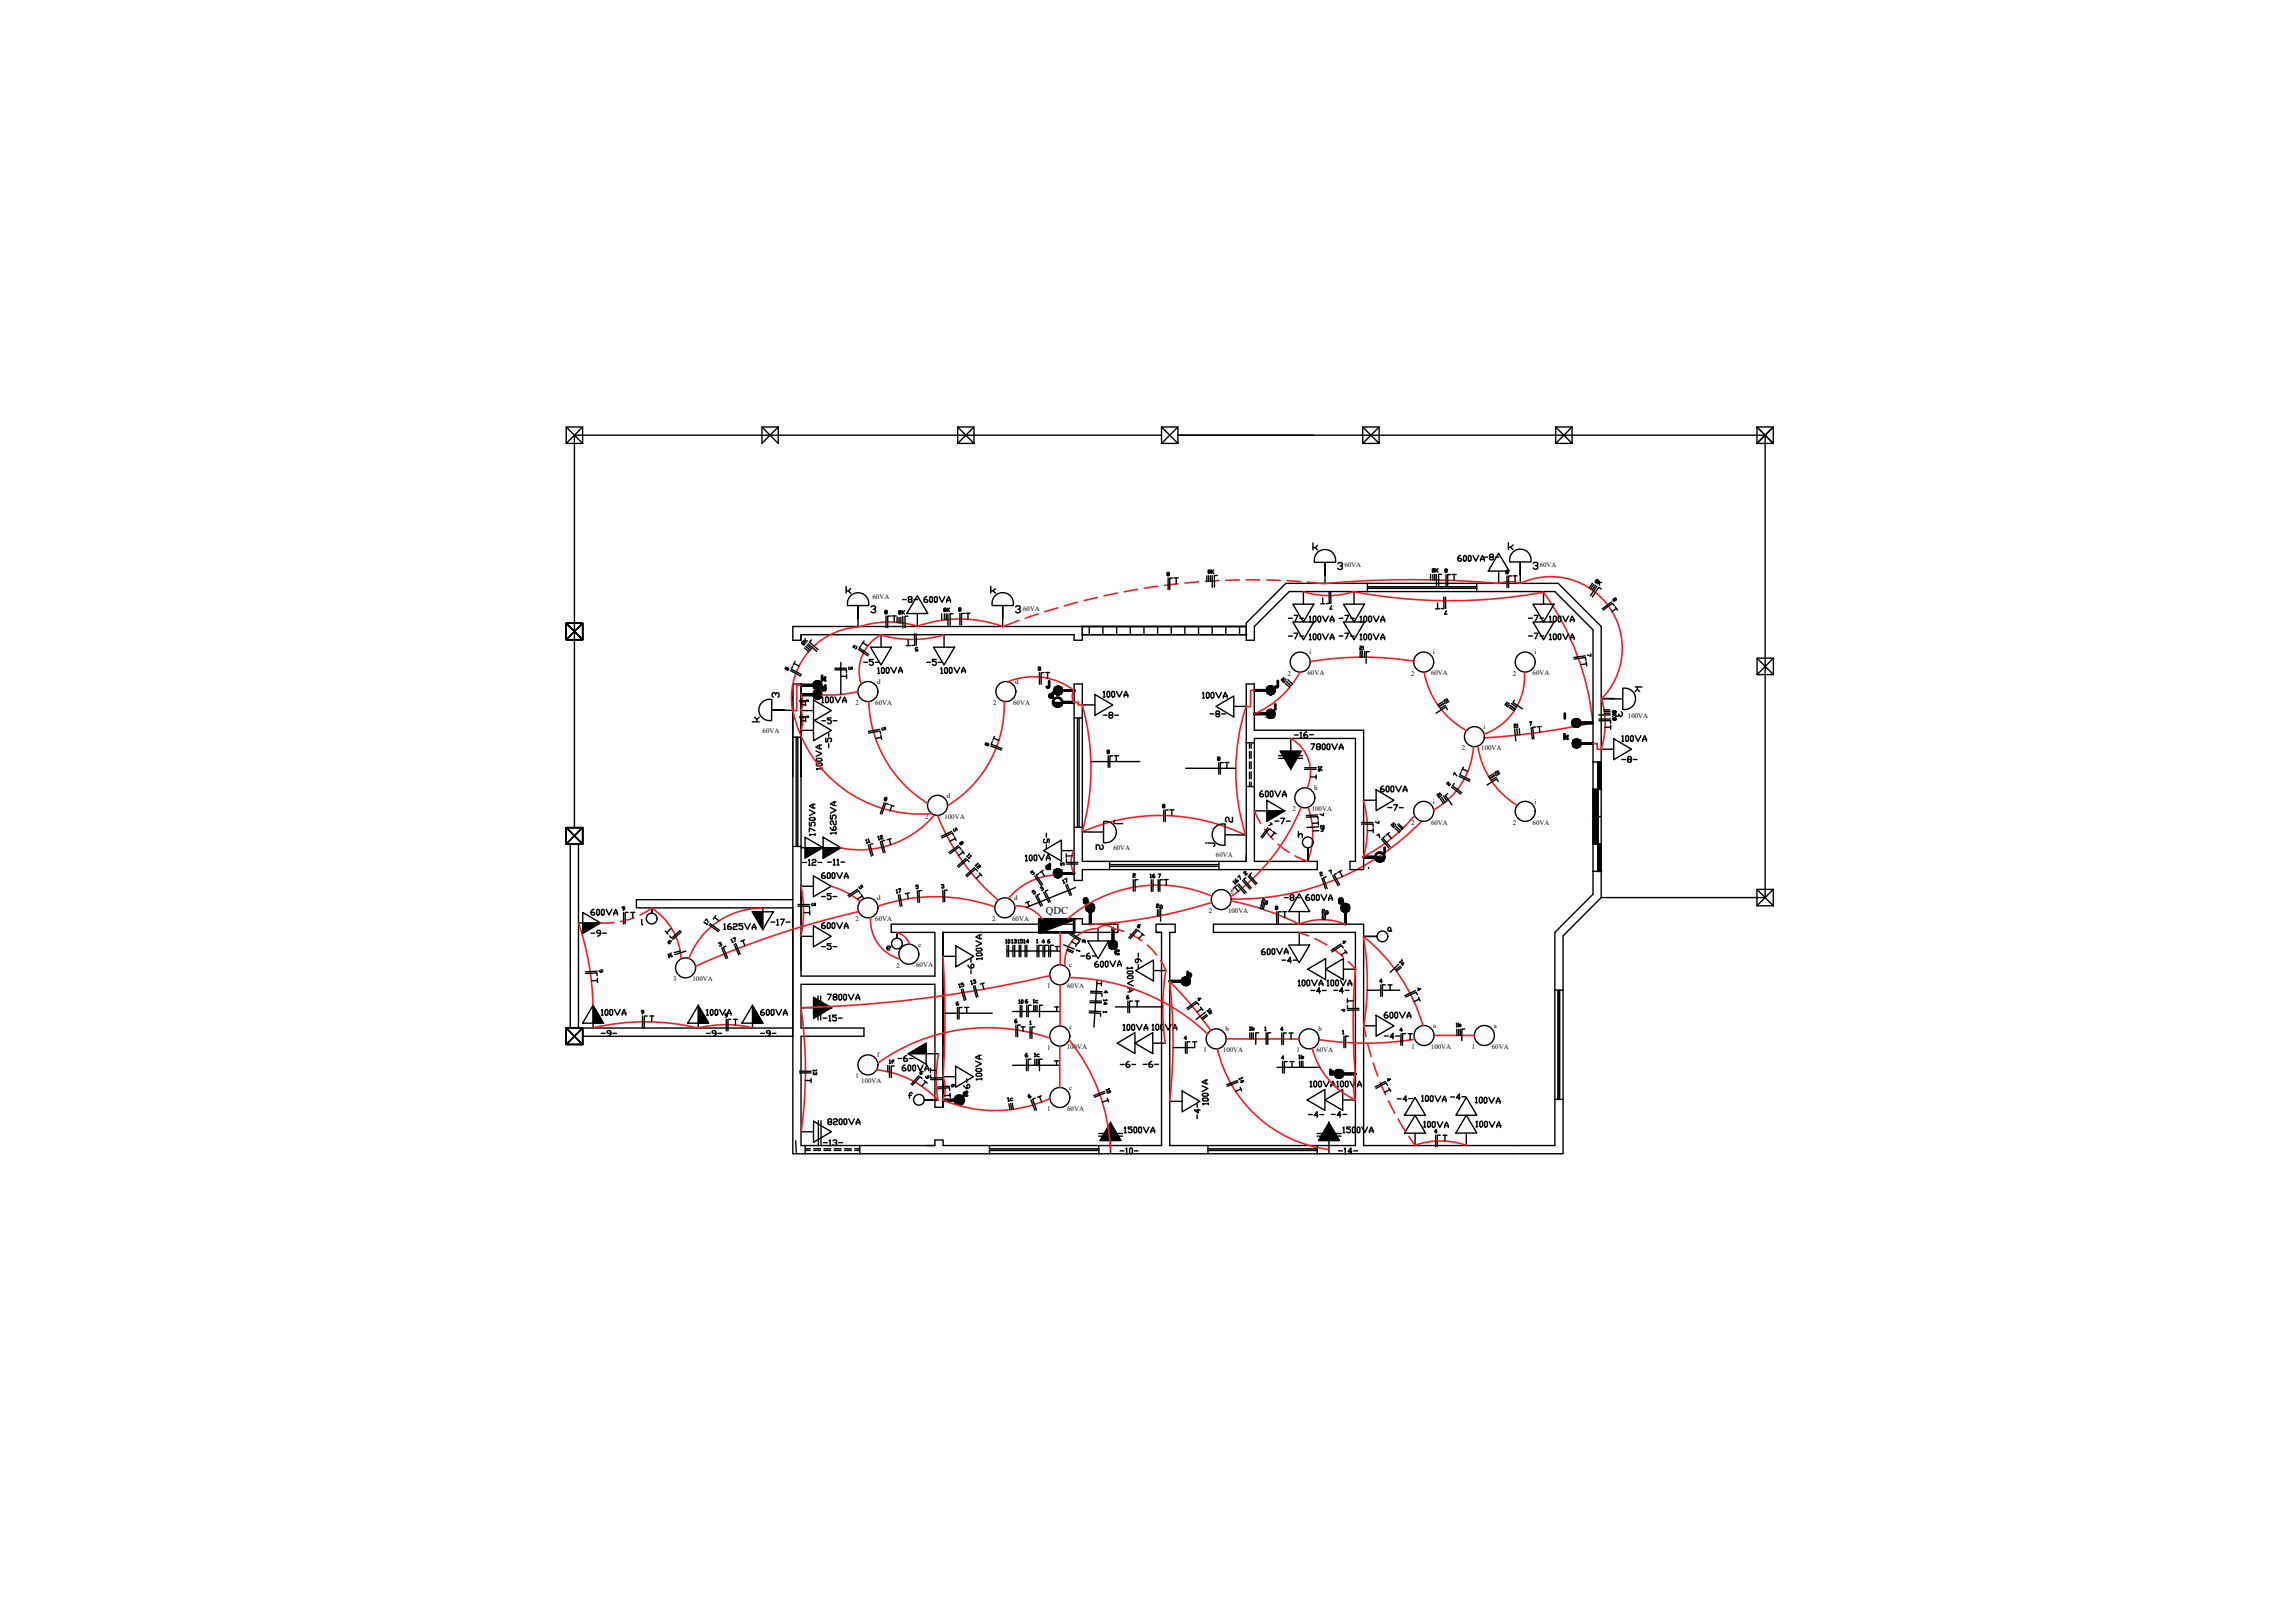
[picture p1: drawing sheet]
<svg xmlns="http://www.w3.org/2000/svg" width="420mm" height="297mm" viewBox="0 0 420 297" stroke-linecap="round" stroke-linejoin="round" font-family="sans-serif">
<defs><g id="words">
<g font-size="4">
<text x="270.9" y="103.7">-8-</text>
<text x="164.4" y="111.5">-8-</text>
<text x="291" y="108.3">8K</text>
<text x="145.7" y="119.2">8K</text>
<text x="234.9" y="115">-7-</text>
<text x="234.9" y="118.2">-7-</text>
<text x="244.1" y="115">-7-</text>
<text x="244.1" y="118.2">-7-</text>
<text x="279" y="115">-7-</text>
<text x="279" y="118.2">-7-</text>
<text x="157.3" y="123.1">-5-</text>
<text x="168.6" y="123.1">-5-</text>
<text x="149.6" y="133.7">-5-</text>
<text x="153.5" y="137.9" transform="rotate(-90 153.5 137.9)">-5-</text>
<text x="201.1" y="132.6">-8-</text>
<text x="220.5" y="132.3">-8-</text>
<text x="272.7" y="143.2">2i</text>
<text x="296" y="140.8">-8-</text>
<text x="253.3" y="149.6">-7-</text>
<text x="232.5" y="152">-7-</text>
<text x="193.3" y="156.6" transform="rotate(-90 193.3 156.6)">-5-</text>
<text x="149.6" y="165.8">-5-</text>
<text x="224.7" y="163">16</text>
<text x="230" y="166.9">2g</text>
<text x="234.2" y="166.2">-8-</text>
<text x="241.3" y="168.6">2g</text>
<text x="149.6" y="175">-5-</text>
<text x="179.6" y="179.6" transform="rotate(-90 179.6 179.6)">-6-</text>
<text x="196.8" y="176.7">-6-</text>
<text x="210.3" y="178.5" transform="rotate(-90 210.3 178.5)">-6-</text>
<text x="233.9" y="177.4">-4-</text>
<text x="177.8" y="182" transform="rotate(-90 177.8 182)">15</text>
<text x="239.2" y="183.1">-4-</text>
<text x="243.4" y="183.1">-4-</text>
<text x="109.4" y="190.9">-9-</text>
<text x="128.4" y="190.9">-9-</text>
<text x="138.3" y="190.9">-9-</text>
<text x="163.7" y="195.4">-6-</text>
<text x="204.3" y="196.5">-6-</text>
<text x="208.5" y="196.5">-6-</text>
<text x="178.9" y="201.4" transform="rotate(-90 178.9 201.4)">-6-</text>
<text x="264.6" y="202.5">-4-</text>
<text x="220.8" y="206" transform="rotate(-90 220.8 206)">-4-</text>
<text x="238.8" y="205.7">-4-</text>
<text x="242.7" y="205.7">-4-</text>
</g>
<g font-size="4" fill="#ed1f24">
<text x="107.2" y="172.5">-9-</text>
<text x="255.1" y="202.8">-4-</text>
</g>
<g font-size="3.5">
<text x="220.1" y="106.2">8K</text>
<text x="163.7" y="113.6">8K</text>
<text x="171.8" y="113.2">8K</text>
<text x="233.5" y="125.9">2i</text>
<text x="248" y="120.3">2i</text>
<text x="140.4" y="128.8">3</text>
<text x="191.2" y="128.8">d</text>
<text x="266.3" y="129.8" transform="rotate(-90 266.3 129.8)">2i</text>
<text x="277.6" y="130.5" transform="rotate(-90 277.6 130.5)">2i</text>
<text x="298.4" y="127.7">k</text>
<text x="136.9" y="133.3">k</text>
<text x="279" y="134.4" transform="rotate(-90 279 134.4)">2i</text>
<text x="297" y="132.3" transform="rotate(-90 297 132.3)">8K</text>
<text x="221.9" y="140.4">8</text>
<text x="262.1" y="147.1">2i</text>
<text x="263.9" y="145">2</text>
<text x="150.3" y="154.2" transform="rotate(-90 150.3 154.2)">1750VA</text>
<text x="159.8" y="154.9">12</text>
<text x="160.5" y="155.6" transform="rotate(-90 160.5 155.6)">11</text>
<text x="173.6" y="153.5">5</text>
<text x="202.8" y="152">j</text>
<text x="223.3" y="151.7">2</text>
<text x="231.4" y="152.4">7</text>
<text x="240.6" y="150.6">7</text>
<text x="243.8" y="153.5" transform="rotate(-90 243.8 153.5)">2h</text>
<text x="256.8" y="152.8" transform="rotate(-90 256.8 152.8)">2i</text>
<text x="176" y="158.4">11</text>
<text x="180.6" y="160.2" transform="rotate(-90 180.6 160.2)">12</text>
<text x="187.7" y="161.2">5</text>
<text x="199.7" y="156.6">2</text>
<text x="206.4" y="161.9">2</text>
<text x="209.5" y="161.9">16</text>
<text x="219.8" y="156.3">j</text>
<text x="226.8" y="161.6">2</text>
<text x="240.6" y="161.6">2</text>
<text x="163.3" y="164.7">17</text>
<text x="188" y="164.7">5</text>
<text x="196.5" y="163" transform="rotate(-90 196.5 163)">17</text>
<text x="197.6" y="166.5">g</text>
<text x="211" y="167.6">2g</text>
<text x="244.1" y="166.5">g</text>
<text x="130.9" y="170.4" transform="rotate(-90 130.9 170.4)">17</text>
<text x="133" y="173.6">17</text>
<text x="184.5" y="173.9">13</text>
<text x="186.6" y="173.9">14</text>
<text x="197.2" y="173.9">6</text>
<text x="253.3" y="171.8">a</text>
<text x="124.2" y="176.4" transform="rotate(-90 124.2 176.4)">3l</text>
<text x="130.5" y="174.3">3</text>
<text x="161.6" y="175">e</text>
<text x="216.6" y="179.9">b</text>
<text x="255.4" y="177.8">1a</text>
<text x="176.7" y="181.3">13</text>
<text x="185.6" y="184.9">10</text>
<text x="188.4" y="184.9">1c</text>
<text x="203.9" y="185.2" transform="rotate(-90 203.9 185.2)">14</text>
<text x="223" y="186.6" transform="rotate(-90 223 186.6)">1b</text>
<text x="230.7" y="189.8" transform="rotate(-90 230.7 189.8)">1b</text>
<text x="252.6" y="191.2">-4-</text>
<text x="265.6" y="189.1">1b</text>
<text x="164.7" y="195.8" transform="rotate(-90 164.7 195.8)">1f</text>
<text x="188.4" y="194.7">1c</text>
<text x="237.1" y="195.1">1b</text>
<text x="183.4" y="202.8">1c</text>
<text x="187.3" y="202.1">6</text>
<text x="204.6" y="201.4" transform="rotate(-90 204.6 201.4)">10</text>
<text x="226.1" y="199.3">14</text>
</g>
<g font-size="3.1">
<text x="261.4" y="105.8">8K</text>
<text x="263.5" y="105.8">8</text>
<text x="142.9" y="123.8">8</text>
<text x="154.5" y="123.8">5</text>
<text x="189.1" y="123.8">8</text>
<text x="289.6" y="121.4">7</text>
<text x="146.8" y="132.6">5</text>
<text x="160.5" y="134.8">5</text>
<text x="179.6" y="137.6">8</text>
<text x="294.2" y="133">8</text>
<text x="243.1" y="142.5" transform="rotate(-90 243.1 142.5)">16</text>
<text x="250.8" y="152">7</text>
<text x="193.3" y="159.5">5</text>
<text x="147.8" y="166.9">5</text>
<text x="189.4" y="164">3</text>
<text x="232.5" y="167.6">8</text>
<text x="121.4" y="173.9">9</text>
<text x="244.8" y="173.9">4</text>
<text x="108.7" y="179.2">9</text>
<text x="196.1" y="175.3">1</text>
<text x="203.2" y="175.7">c</text>
<text x="218.4" y="184.1">4</text>
<text x="258.6" y="182.4">4</text>
<text x="116.4" y="186.6">9</text>
<text x="201.1" y="186.6">1</text>
<text x="244.8" y="186.3">4</text>
<text x="150.6" y="197.9" transform="rotate(-90 150.6 197.9)">13</text>
<text x="168.6" y="198.6">6</text>
<text x="173.2" y="200">6</text>
<text x="253.3" y="199">4</text>
</g>
<text font-size="2.6" x="146.8" y="129.5">5</text>
<text font-size="1.9" x="191.5" y="167.4">QDC</text>
<g font-size="1.3">
<text x="246.1" y="103.8">60VA</text>
<text x="281.9" y="103.7">60VA</text>
<text x="159.7" y="109.7">60VA</text>
<text x="187.3" y="111.8">60VA</text>
<text x="239.7" y="119.8">i</text>
<text x="262.3" y="119.8">i</text>
<text x="280.9" y="119.8">i</text>
<text x="160.6" y="125.2">d</text>
<text x="185.8" y="125.2">d</text>
<text x="235.7" y="123.6">2</text>
<text x="239.4" y="123.6">60VA</text>
<text x="258.3" y="123.6">2</text>
<text x="262" y="123.6">60VA</text>
<text x="277" y="123.6">2</text>
<text x="280.6" y="123.6">60VA</text>
<text x="156.6" y="129.1">2</text>
<text x="160.2" y="129">60VA</text>
<text x="181.8" y="129.1">2</text>
<text x="185.5" y="129">60VA</text>
<text x="298" y="131.4">100VA</text>
<text x="139.6" y="134.1">60VA</text>
<text x="267.6" y="137.3">2</text>
<text x="271.2" y="137.3">100VA</text>
<text x="271.6" y="133.5">i</text>
<text x="169.4" y="149.9">2</text>
<text x="172.9" y="149.8">100VA</text>
<text x="173.3" y="146">d</text>
<text x="236.6" y="148.5">2</text>
<text x="240.1" y="148.5">100VA</text>
<text x="240.6" y="144.7">h</text>
<text x="262.3" y="147.1">i</text>
<text x="280.9" y="147.1">i</text>
<text x="203.8" y="155.6">60VA</text>
<text x="258.3" y="151">2</text>
<text x="262" y="150.9">60VA</text>
<text x="277" y="151">2</text>
<text x="280.6" y="150.9">60VA</text>
<text x="222.6" y="156.9">60VA</text>
<text x="160.6" y="164.8">d</text>
<text x="185.6" y="164.8">d</text>
<text x="221.3" y="167.1">2</text>
<text x="224.8" y="167.1">100VA</text>
<text x="225.3" y="163.2">g</text>
<text x="156.6" y="168.6">2</text>
<text x="160.2" y="168.6">60VA</text>
<text x="168.1" y="173.2">e</text>
<text x="181.7" y="168.6">2</text>
<text x="185.3" y="168.6">60VA</text>
<text x="123.2" y="179.6">3</text>
<text x="126.8" y="179.6">100VA</text>
<text x="164.1" y="177.1">2</text>
<text x="167.7" y="177.1">60VA</text>
<text x="195.7" y="177">c</text>
<text x="191.7" y="180.9">1</text>
<text x="195.4" y="180.8">60VA</text>
<text x="195.7" y="188.2">c</text>
<text x="224.4" y="188.8">b</text>
<text x="241.4" y="188.8">b</text>
<text x="262" y="191.9">100VA</text>
<text x="262.4" y="188.1">a</text>
<text x="273.1" y="191.9">60VA</text>
<text x="273.5" y="188.1">a</text>
<text x="156.6" y="197.4">1</text>
<text x="160.6" y="193.5">f</text>
<text x="191.7" y="192.1">1</text>
<text x="195.3" y="192.1">100VA</text>
<text x="220.4" y="192.6">1</text>
<text x="223.9" y="192.6">100VA</text>
<text x="237.3" y="192.6">1</text>
<text x="241" y="192.6">60VA</text>
<text x="258.4" y="192">1</text>
<text x="269.5" y="192">1</text>
<text x="157.7" y="198.2">100VA</text>
<text x="191.7" y="203.3">1</text>
<text x="195.4" y="203.3">60VA</text>
<text x="195.7" y="199.5">c</text>
</g>
</g></defs>
<!-- layer: 0 -->
<g fill="none" stroke="#000" stroke-width=".25">
<path d="M156.4 118.1l-.2 .3 .1 .2 .2-.3 .4 .1v.1l-.3 .2M157.6 118.2l-.3 .4 1.8 1.2M158 117.6l.8 .6M158.2 117.3l-.4 .6M162.1 112l-.1-.1 .1-.2h.2l.1 .2-.3 .1-.1 .2 .3 .2 .1-.2-.1-.2M162.2 112.8v2.1M163.1 112.8h-.6v2.1M165.3 112.8v2.1M166.2 112.8h-.5v2.1M166.3 117.1v1.1M166.7 118.2h-.8M167.4 116l.1 2.1h-.6"/>
<path d="M167.7 116l.1 2.1M168 118.6l-.3-.1-.1 .1v.2l.4 .1v.2h-.4M176.6 112.3h-.6v2.1M176.8 112.2h.8M177.2 112.2v1.1M213.7 105.1l-.1-.1 .1-.2 .4 .1-.1 .2-.4 .1 .1 .2 .4-.1-.1-.2M213.9 105.8v2.1M214.7 105.8h-.5v2.1M215 105.8h.7M215.3 105.8v1M221.9 105.4v2.1M222.8 105.3h-.5v2.1"/>
<path d="M242.2 109.4v1.1M242.5 110.5h-.7M243.3 108.3l.1 2.1-.6 .1M243.6 108.3l.1 2.1M262.8 111.4h.8M263 105.1v2.2M263.2 110.4v1M263.9 105.1h-.5v2.1M264.3 109.3l.1 2.1h-.6M264.6 109.3l.1 2.1M264.7 105.2v2.1M264.8 111.8l-.3 .6h.4"/>
<path d="M265.6 105.2h-.6v2.1M275.9 105.4v2.1M276.7 105.4h-.5v2.1M277 105.4h.7M277.4 105.4v1M295 110.2l-1.7 1.2M295.5 110.8l-.3-.4-1.7 1.3M295.6 109.6l.1-.2 .2 .2-.1 .3-.4-.3-.1 .2 .3 .2 .1-.2M295.7 111.1l.4 .6M295.9 111.4l-.8 .6M152.9 122.6h2.1v.5M152.9 122.3h2.1"/>
<path d="M153.9 121.2v5.9M159 134.2l2.1-.4 .1 .5M161.1 133.5l-2.1 .4M190.3 123.1v2.1M191.1 123.1h-.5v2.1M199.8 139.4h8.9M202.8 137.6l-.1-.1 .1-.2 .3 .1-.1 .2-.3 .1 .1 .2 .3-.1-.1-.2M202.9 138.3v2.1M203.7 138.3h-.5v2.1M204 138.3h.8M204.4 138.3v1.1M223.1 139.6v2.1"/>
<path d="M224 139.6h-.6v2.1M280 132.1h.4l-.2 .7M280.3 133.2l.2 2.1M281.1 133.1h-.5l.2 2.1M281.8 133l.1 1M282.2 132.9l-.8 .1M288.2 120.6l2.1-.3 .1 .6M290.2 120l-2.1 .3M292.7 131.9h2.2v.5M294.8 130.8l-2.1 .1M294.9 131.6h-2.2M161.9 146.9l-.7 2"/>
<path d="M162 146.2v-.2h.3l.1 .2-.5 .1v.2h.3v-.2M162.7 147.2l-.5-.2-.8 2M162.9 147.3l.7 .3M163.3 147.4l-.4 1M174.2 152.2l-1.9 .9M175.4 154.8l-1.7 1.2M175.9 155.4l-.3-.4-1.7 1.3M195.2 157.3v.5h2.1M195.2 158.1h2.1M212.9 147.5l-.1-.1 .1-.2 .4 .1-.1 .2-.4 .1 .1 .2 .4-.1-.1-.2M213 148.3v2.1M213.9 148.3h-.6v2.1"/>
<path d="M214.2 148.2h.7M214.5 148.2v1.1M217.1 140.6h9.1M238.9 140.8h2.1M238.9 140.5h2.1M239.1 149.6l2.2-.1v.5M241.2 149.1l-2.1 .2M241.4 151.3l-2.1 .1M244.7 159.8l-.5 .3 1 1.8M245.3 159.5l.5 .9M245.6 159.3l-.7 .4M249.3 150.8h2.1v.6"/>
<path d="M249.3 150.5h2.1M252.1 152.9l.3-.2 .2 .6M252.9 153.6l1.4 1.6M253.6 153.1l-.4 .3 1.3 1.6M267.1 142.1l1.9 .9M267.5 141.3l-.2 .5 1.8 .9M267.7 140.7l1 .5M267.9 140.4l-.3 .7M107.2 178.2l2.1-.1v.5M109.3 177.8l-2.1 .1M114.2 167v2.1M114.3 166.3h-.3l-.1-.2 .1-.2 .3 .2v.3l-.3 .2"/>
<path d="M115 167h-.5v2.1M115.5 167h.7M115.9 167v1M122.8 170l-.8 .7M124.5 170.3l-1.5 1.4-.4-.4M125.5 174.1l-2 .6M146.1 165.8l2.1 .1v.5M146.1 165.5h2.1M157 162.8l-1.8 1.1M157.3 162.3v.1l.2 .2 .2-.1-.1-.4 .1-.1 .3 .3M157.5 163.4l-.3-.4-1.8 1.2M157.6 163.7l.4 .6"/>
<path d="M157.8 164l-.8 .5M167.9 163l.1 2.1M168.1 162h-.4v.2h.3l.1 .3-.3 .1-.1-.1M168.8 163h-.6l.1 2.1M172.3 162l.4-.1 .1 .2-.2 .1M172.6 162.9l.1 2.2M172.7 162.2l.1 .1-.1 .2-.3-.1M173.4 162.9h-.5l.1 2.1M188.3 174.1h5.8M190.7 173h-.5v2.1M191 173v2.1M191.2 172.4h-.4l.3-.4v.6"/>
<path d="M191.8 173h-.5l-.1 2.1M192 173v2.1M192.1 172l-.3 .2v.3l.3 .1 .1-.2-.4-.1M192.9 173h-.6v2.1M193.2 173.2h.7M193.5 173.2v.9M194.7 172.9l2 .8M195.9 171l1.8 1.2-.3 .4M196.9 162.4l-9 3.7M200.9 179.3l-.6 8.7M201.7 179.7l-.1 .7M208.1 170l-1.4 1.6"/>
<path d="M208.7 170.6l-.4-.4-1.4 1.6M208.8 169.3h-.3l-.3 .2v.2l.4 .1v-.3l-.2-.2M208.9 170.8l.6 .4M209.2 171l-.7 .8M233.7 166.9v2.1M234.6 166.9h-.6v2.1M244 160.2l1 1.9M245.5 172.8l-1.8 1.2M253 179.6h-.4l.3-.4v.6M117.6 185.9v2.2M118.5 185.9h-.6v2.2M133.2 185.8h-.4l-.1-.1 .1-.2 .4 .1v.3l-.4 .3"/>
<path d="M134.3 186.6h.7M146.4 196.4h2.1M146.4 196l2.1 .1M162.8 195.1v2.1M163.7 195.1h-.5v2.1M168.2 196.9l-1.4 1.5M168.8 197.4l-.3-.3-1.5 1.5M171.7 199.3l2.1-.2 .1 .5M173.8 198.8l-2.1 .2M175.3 184.4v2.1M175.4 183.3l-.3 .3v.3l.3 .1 .1-.1-.1-.2h-.3M176.1 184.4h-.5v2.1"/>
<path d="M176.6 184.4h.7M177 184.4v1h-4M177 185.4h4.7M185.4 195h8.6M186 187.6v2.1M186.1 186.6l-.3 .2v.3l.3 .1 .1-.2-.4-.1M186.8 184v2.1M186.8 187.6h-.5v2.1M186.9 187.9h.8M187.1 184v2.1M187.3 187.9v.8M188 184v2.1"/>
<path d="M188.6 187l.1-.1v.6M188.6 187.5h.2M188.6 187.9v2.1M188.8 184h-.5v2.1M189.4 185.1h4.7M189.4 188h-.5v2.1M190.8 184h-.5v2.1M193 194.2h.8M193.1 184.3h.7M193.4 194.2v.8M193.4 184.3v.8M199.4 185.4l2.1 .1v.5"/>
<path d="M199.4 185l2.1 .1M199.5 183.5h2.2M199.5 183.2h2.2M199.6 181.7l2.1 .1v.5M199.7 181.4l2.1 .1M200.8 180h.8M202.2 199.7l-2 .8M206.5 183.2v2.1M206.6 182.2l-.3 .2v.3l.3 .1 .1-.2-.4-.1M207.3 183.2h-.5v2.1M207.8 183.2h.7M208.2 183.2v1.1h-4"/>
<path d="M208.2 184.3h4.7M217 190.7v2.1M217.2 190.1h-.4l.3-.5v.7M217.9 190.7h-.6v2.1M218.3 190.7h.8M218.7 190.7v1h-4M219 183.3l-1.7 1.2M226.6 197.8l-2 .7M226.7 198l-2 .8M230.4 189h-.5v2.1M231.8 189v2.1M232.6 189h-.5v2.1"/>
<path d="M233.8 195.3h7.8M234.7 189v2.2M234.8 194.3v2.1M234.9 188.4h-.5l.4-.4v.6M235 193.7h-.4l.3-.5v.7M235.5 189.1l-.5-.1v2.2M235.7 194.3h-.6v2.1M236 189.1h.7M236.4 189.1v1M245.8 188.7l.1-.1v.6M245.8 189.2h.2M246 189.6v2.1"/>
<path d="M246.7 184.1v.5h2.1M246.9 189.6h-.6v2.1M248.8 184.9h-2.1M250.3 181.2h6M252.8 180.2v2.2M253.6 180.3l-.5-.1v2.2M253.6 197.9l-1.8 1M254 198.6l-.2-.4-1.9 1M254.1 180.3h.8M254.5 180.3v.9M259.1 181.3l-1.9 .9M259.5 182.1l-.2-.5-2 .9"/>
<path d="M268.2 188.3h-.6v2.2M145.7 208.8l.1 2.1M202.3 200l-2 .8M262.9 207.8l-.1 2.1M263.1 207.1h-.5l.4-.4v.6M263.7 207.8h-.5l-.1 2.1M264.2 207.8h.7M264.5 207.8v1"/>
</g>
<g fill="none" stroke="#ed1f24" stroke-width=".3">
<path d="M157 114.8a13 13 0 0 0-11.9 15.4M161.2 116.2a20.7 20.7 0 0 0 11.6 0M161.3 116.2a7.6 7.6 0 0 0-3.7 8.9M167.8 114.6a17.3 17.3 0 0 0-10.8 .2M167.9 114.6a23.1 23.1 0 0 1 15.6 0M186.5 113.6l-2.9 1.1M190.1 112.4l-2.4 .8M193.6 111.3l-2.4 .7M197.3 110.2l-2.5 .7M200.9 109.3l-2.4 .6M204.6 108.5l-2.5 .6M208.2 107.9l-2.4 .4"/>
<path d="M211.9 107.3l-2.4 .4M215.7 106.8l-2.5 .3M219.4 106.5l-2.5 .2M226.9 106.1l-2.5 .1M228.1 106.1h2.5M231.9 106.2h2.5M235.6 106.3l2.5 .1M238.6 108.3a15.1 15.1 0 0 0 9.2 0 95.2 95.2 0 0 0 34.7 .1M239.4 106.5l3.1 .3M242.6 106.8a184.2 184.2 0 0 1 31.8 0l1.1-.3h1.1l1.7 .3a13.1 13.1 0 0 1 16.3 4.3 13.1 13.1 0 0 1-1.4 16.8 15.6 15.6 0 0 1-.1 9.2h-.7v-1h-.7M282.6 108.4a48.4 48.4 0 0 1 9 24M145.2 130.1a23.9 23.9 0 0 0 25.4 18.8"/>
<path d="M146.6 125.4h-.7v4.6h-.8M157.1 126.6a23.3 23.3 0 0 1-6.6 .6M159 128.4a22.8 22.8 0 0 0 10.8 18.6M183.9 128.3a21.6 21.6 0 0 1-10.4 19.1M184.5 124.8a12.3 12.3 0 0 1 12.1 1.6M196.6 126.4a2.02 2.02 0 0 0 0 2.1M196.6 128.5l.8 .1v.4l.8 .1M198.1 128.9a42.7 42.7 0 0 1 0 23.3M229.6 126.3h-.7v3h-.8a38.3 38.3 0 0 0 0 23.5M236.3 135.2a7.1 7.1 0 0 1 3 9.1M238 123a17.2 17.2 0 0 1-8.4 7.7M258.9 121a57.8 57.8 0 0 0-19 .1"/>
<path d="M260.7 123.1a15.3 15.3 0 0 0 7.7 10.6M269.8 136.7a14.1 14.1 0 0 1-7.3 11.5M270.6 136.7a15.3 15.3 0 0 0 7 10.6M279.1 123.1a11.1 11.1 0 0 1-7.3 11.2M291.6 132.3a135 135 0 0 1-19.9 2.8M171 149.2a17.8 17.8 0 0 1-17.2 6M171.7 149.3a39 39 0 0 0 11.1 15.4M196.6 155.7a4.8 4.8 0 0 0-.1 4.1M198.2 152.2a35.5 35.5 0 0 1 29.8 .6M229.6 148.4l1.2 2.3M231.5 151.7l1.6 1.9M234 154.5l2 1.5"/>
<path d="M237.1 156.6l2.3 1M238.2 147.8a37.3 37.3 0 0 1-12.9 16.3M239.5 147.8a14 14 0 0 1-.1 9.8M249.6 146.5a19.3 19.3 0 0 1 0 10.5M258.9 149.4a29.8 29.8 0 0 1-9.4 7.4M260.2 150.4a47.1 47.1 0 0 1-34.8 14.1M105.9 168.9a50 50 0 0 1 2.7 15.1M116 168l-2.4 .7M119.3 166.2a11.7 11.7 0 0 1 5.4 9.3M119.3 166.2l-2.1 1.3M139.6 166.2a14.2 14.2 0 0 0-13.5 9.2M146.6 162.2a21.7 21.7 0 0 1 0 9.1"/>
<path d="M152.1 162.2a15.2 15.2 0 0 1 5.3 2.7M157.1 166.9a158.8 158.8 0 0 0-29.7 9.9M159.4 167.9a7.4 7.4 0 0 0 5.3 7.6M160.7 165.9a32.5 32.5 0 0 1 21.3 0M164.2 170.7a3.1 3.1 0 0 1 2.3 2.1M172.6 175a173.6 173.6 0 0 1 .1 22M185.8 165.8a5.8 5.8 0 0 1 5 2.4M192.2 178.6a227.7 227.7 0 0 1-45.6 5.8M192.9 160.2a11.9 11.9 0 0 0-8.3 4.3M194.1 170.6v6M195.8 178.9a38 38 0 0 1 25.3 10.4M205.7 170.5l-1.9-.6a1.96 1.96 0 0 0-2.8 0 6.1 6.1 0 0 0-6 7"/>
<path d="M206.9 170.9l2.1 1.3M210 173l1.8 1.8M212.5 175.8l.9 1.8a42.7 42.7 0 0 0-.1 13.3M214.1 179.6l3.6 3.9 4 5.1M214.1 179.6a95.3 95.3 0 0 1 0 22M221.8 165.2a91.5 91.5 0 0 1-22.2 4M221.9 164a25.2 25.2 0 0 0-26.4 4.2M225.4 164.9a48 48 0 0 1 12.4 4.2M237.8 169.2a11.1 11.1 0 0 1 8.5 0M237.8 170.7l1.8 .6M240.7 171.8l2.2 1.2M244 173.6l1.9 1.6"/>
<path d="M246.9 176l1.2 1.4a111.8 111.8 0 0 0 0 19.2M249.6 171.5a47.8 47.8 0 0 1 .1 16.3M249.6 171.4a32.4 32.4 0 0 1 10.9 16.4M108.6 188.1a41.3 41.3 0 0 1 19.2 .1M137.7 188.1a21.2 21.2 0 0 0-9.9 0M146.6 184.4a80.5 80.5 0 0 1 .1 22.8M160.5 195.8a18 18 0 0 1 11.2 5.5M171.8 192.9a25.3 25.3 0 0 0-.1 8.4M172.6 197l.4 1.9-.1 1.2-.3 1.2M192.2 190a34.6 34.6 0 0 0-31.5 4.6M194 191.5v7.6M194.1 180.3v7.5"/>
<path d="M195.7 190.3a33.9 33.9 0 0 1 7.6 20.1M222.9 192a24.1 24.1 0 0 0 20.4 18.4M224.5 190.1l13.3 .1M240.3 191.9a14.3 14.3 0 0 0 7.8 9.4M248.1 196.6l-.3 2 .1 1.4 .2 1.3M249.7 187.7l.4 2M250.4 190.9l.6 2.5M251.4 194.5l.8 2.4M252.7 198.1l1 2.3M259 190.2a56.1 56.1 0 0 1-17.6 .1M262.5 189.5h7.4M192.2 201.1a24.3 24.3 0 0 1-19.6 .2"/>
<path d="M256 204.8l1.2 2.1M257.9 208l1.2 1.7M259 209.6a14 14 0 0 1 9.4 0"/>
</g>
<!-- layer: JANELA -->
<path d="M250.3 107.7h20M250.3 107.4h20M197.3 131.4v20M197.6 131.4v20M203.1 158.6h20M203.1 158.2h20M285.2 181.2v20M285.5 181.2v20M181.2 210.5h20M181.2 210.2h20M221.2 210.5h20M221.2 210.2h20" fill="none" stroke="#000" stroke-width=".25"/>
<!-- layer: ESQUADRIA -->
<g fill="none" stroke="#000" stroke-width=".25">
<path d="M250.3 106.8h20M250.3 108.3h20M145.1 134.9v20M146.6 134.9v20M196.6 131.4v20M198.1 131.4v20M228.2 136v8M229.6 136v8M203.1 157.6h20M203.1 159.2h20M284.7 181.2v20M286.2 181.2v20"/>
<path d="M147.4 211.2h10M147.4 209.7h10M181.2 211.2h20M181.2 209.7h20M221.2 211.2h20M221.2 209.7h20"/>
</g>
<!-- layer: PAREDE -->
<g fill="none" stroke="#000" stroke-width=".25">
<path d="M146.6 116.2h50v1h1.5v-2.5h-53v2.5M235.4 106.8h14.9v1.5h-14.3l-6.4 6.4v2.5h-1.4v-3.2zM270.3 106.8h15l7.8 7.9v24.8h-1.5v-24.2l-6.9-7h-14.4v-1.5M145.1 134.9h1.5M196.6 125.2h1.5v6.2h-1.5zM228.2 125.2h1.4v8.4h20v25.6h-2.5v-1.6h1v-22.5h-18.5v.9h-1.4zM145.1 154.9h1.5v23.7h24.6v-8h-8v-1.5h33.4v-1h1.5v1h6.5v1.5h-31.9v32h-1.5v-22.5h-24.6v8.1h11.6v1.5h-11.6v20h.8v1.5h-2.3zM145.1 142.2v-17h1.5v17M196.6 151.4h1.5v6.2h5v1.6h-5v1.9h-1.5zM241.2 157.6h-11.6v-13.6h-1.4v13.6h-5.1v1.6h18.1M291.6 159.5h1.5v4.8l-6.9 7v9.9h-1.5v-10.6l6.9-6.9zM172.7 170.6v32v-32"/>
<path d="M211.7 169.1h3.4v1.5h-.9v39.1h7v1.5h-20v-1.5h11.4v-39.1h-.9zM211.7 170.6h.9M222.2 169.1h27.4v40.6h35.1v-8.5h1.5v10h-45v-1.5h6.9v-39.1h-25.9zM169.7 209.7h1.5v-1.1h1.5v1.1h8.5v1.5h-23.8v-1.5h13.8"/>
</g>
<!-- layer: VARANDA -->
<path d="M212.6 79.7h-107.4v71.8M215.7 79.7h107.5v84.6h-30.1M105.2 153h.1" fill="none" stroke="#000" stroke-width=".25"/>
<!-- layer: PORTA -->
<g fill="none" stroke="#000" stroke-width=".25">
<path d="M198.1 114.7h30.1v1.5h-30.1zM198.1 116.2h30.1M198.1 114.7h30.1M199.4 114.7v1.5M201.9 114.7v1.5M204.4 114.7v1.5M206.9 114.7v1.5M209.4 114.7v1.5M211.9 114.7v1.5M214.4 114.7v1.5M216.9 114.7v1.5M219.4 114.7v1.5"/>
<path d="M221.9 114.7v1.5M224.4 114.7v1.5M226.9 114.7v1.5M145.8 134.9v20M146.1 134.9v20M291.6 139.5v20M292.6 139.5h.5v5h-.5zM292.6 139.5v20M293.1 139.5v20M104.4 154.5v33.7M105.9 154.5v33.7M250.6 159h.1"/>
<path d="M291.6 144.5h1v5h-1zM291.6 149.5h1v5h-1zM291.6 149.5h1.5M291.6 144.5h1.5M291.6 154.5h1.5M292.6 154.5h.5v5h-.5zM116.7 166.2h28.4M145.1 164.7h-28.6v1.5M106.7 189.7h38.4M106.7 188.2h38.4"/>
</g>
<!-- layer: PILAR -->
<g fill="none" stroke="#000" stroke-width=".25">
<path d="M103.7 78.1h3v3.1h-3zM103.7 78.1l3 3.1M106.7 78.1l-3 3.1M139.5 78.1l3 3.1v-3.1h-3v3.1l3-3.1M175.3 78.1h3v3.1h-3zM175.3 78.1l3 3.1M178.3 78.1l-3 3.1M212.6 78.1h3.1v3.1h-3.1zM212.6 78.1l3.1 3.1M215.7 78.1l-3.1 3.1M249.5 78.1l3 3.1h-3v-3.1h3v3.1M252.5 78.1l-3 3.1"/>
<path d="M284.8 78.1l3 3.1h-3v-3.1h3v3.1M287.8 78.1l-3 3.1M321.7 78.1l2.9 3.1h-2.9v-3.1h2.9v3.1zM324.6 78.1l-2.9 3.1M103.7 114.1h3v3v-3h-3v3h3h-3zM103.7 114.1l3 3M106.7 117.1l-3-3 3 3M106.7 114.1l-3 3M321.7 120.5h3v3h-3zM321.7 120.5l3 3M324.7 120.5l-3 3M103.7 151.5h3v3v-3h-3v3h3h-3z"/>
<path d="M103.7 151.5l3 3M106.7 154.5l-3-3 3 3M106.7 151.5l-3 3M321.7 162.8h2.9v3h-2.9zM321.7 162.8l2.9 3M324.6 162.8l-2.9 3M103.7 188.2h3v3h-3zM103.7 188.2h3v3l-3-3 3 3h-3zM103.7 188.2h3v3v-3h-3v3h3h-3zM106.7 191.2l-3-3 3 3M106.7 188.2l-3 3"/>
</g>
<!-- layer: PROJCASA -->
<g fill="none" stroke="#000" stroke-width=".25">
<path d="M228.8 136.1v.8M228.8 137.5v1.3M228.8 139.4v1.3M229.1 136.1v.8M229.1 137.5v1.3M229.1 139.4v1.3M228.8 141.3v1.2M228.8 143.2v.8M229.1 141.3v1.2M229.1 143.2v.8M147.4 210.2h.9M147.4 210.5h.9"/>
<path d="M149 210.2h1.2M149 210.5h1.2M150.8 210.2h1.3M150.8 210.5h1.3M152.7 210.2h1.3M152.7 210.5h1.3M154.6 210.2h1.3M154.6 210.5h1.3M156.5 210.2h.9M156.5 210.5h.9"/>
</g>
<!-- layer: CP-CAR -->
<path d="M198.1 114.7h30.1" fill="none" stroke="#000" stroke-width=".25"/>
<!-- layer: PORTA -->
<g fill="#000" stroke="#000" stroke-width=".18">
<path d="M292.6 139.5l.5 5v-5zM292.6 139.5l.5 5h-.5z"/>
<path d="M291.6 144.5l1 5v-5zM291.6 144.5l1 5h-1z"/>
<path d="M291.6 149.5l1 5v-5zM291.6 149.5l1 5h-1z"/>
<path d="M292.6 154.5l.5 5v-5zM292.6 154.5l.5 5h-.5z"/>
<circle cx="198.1" cy="116.2" r=".11"/>
<circle cx="198.1" cy="114.7" r=".11"/>
<circle cx="228.2" cy="116.2" r=".11"/>
<circle cx="292.5" cy="139.5" r=".11"/>
<circle cx="291.6" cy="154.5" r=".11"/>
<circle cx="291.6" cy="144.5" r=".11"/>
<circle cx="291.6" cy="149.5" r=".11"/>
<circle cx="292.5" cy="154.5" r=".11"/>
<circle cx="292.5" cy="149.5" r=".11"/>
<circle cx="292.5" cy="159.5" r=".11"/>
<circle cx="292.5" cy="144.5" r=".11"/>
<circle cx="293.1" cy="144.5" r=".11"/>
<circle cx="293.1" cy="159.5" r=".11"/>
</g>
<!-- layer: Interruptores -->
<g fill="none" stroke="#000" stroke-width=".51">
<path d="M146.7 125.4h2.1h-2.1M150.5 123.7v.9M150.7 125.8l.4 .2-.3 .3-.3-.1v-.3zM150.8 124.3l.3 .3M151.1 124l-.3 .3h-.3M151.1 125.5v.8M196.6 128.5h-2.1h2.1M196.7 126.4h-2.2h2.2M229.6 130.6h2.2h-2.2M229.7 126.3h2.1h-2.1M233.5 128.9v.2M233.5 129.2v.6"/>
<path d="M286.4 134.4v.9M286.5 130.6v.1M286.5 130.9v.6M286.7 135l.3 .3M287 134.7l-.3 .3h-.3M291.5 132.3h-2.1h2.1M291.6 136.1h-2.1h2.1M191.6 158.6l.3-.2 .3 .3-.5 .3-.1-.1zM192.2 158.1v.9M249.7 156.9h2.1h-2.1M253.5 155.2v.1M253.5 155.5v.6"/>
<path d="M199.6 169.1v-2.1v2.1M203.8 169.9v2.2v-2.2M214.2 179.6h2.1h-2.1M246.3 169.1v-2.1v2.1M243.6 196.4l.3-.3 .3 .1v.3l-.2 .2zM243.6 195.8v.9M248.1 196.6h-2.1h2.1M172.7 201.3h2.1h-2.1"/>
<circle cx="252.6" cy="156.9" r=".84"/>
</g>
<!-- layer: PONTO_DE_LUZ -->
<g fill="none" stroke="#000" stroke-width=".25">
<circle cx="158.9" cy="126.6" r="1.83"/>
<circle cx="184.1" cy="126.6" r="1.83"/>
<circle cx="238" cy="121.2" r="1.83"/>
<circle cx="260.6" cy="121.2" r="1.83"/>
<circle cx="269.9" cy="134.8" r="1.83"/>
<circle cx="279.2" cy="121.2" r="1.83"/>
<circle cx="171.6" cy="147.4" r="1.83"/>
<circle cx="238.9" cy="146" r="1.83"/>
<circle cx="260.6" cy="148.5" r="1.83"/>
<circle cx="279.2" cy="148.5" r="1.83"/>
<circle cx="125.5" cy="177.1" r="1.83"/>
<circle cx="158.9" cy="166.1" r="1.83"/>
<circle cx="166.4" cy="174.6" r="1.83"/>
<circle cx="184" cy="166.1" r="1.83"/>
<circle cx="194" cy="178.4" r="1.83"/>
<circle cx="223.6" cy="164.6" r="1.83"/>
<circle cx="158.9" cy="194.9" r="1.83"/>
<circle cx="194" cy="189.6" r="1.83"/>
<circle cx="222.6" cy="190.1" r="1.83"/>
<circle cx="260.7" cy="189.5" r="1.83"/>
<circle cx="271.8" cy="189.5" r="1.83"/>
<circle cx="194" cy="200.9" r="1.83"/>
</g>
<!-- layer: QDC -->
<path d="M190.3 168.3h6.3l-6.3 2.3z" fill="#000" stroke="#000" stroke-width=".18"/>
<path d="M190.3 168.3h6.3l-6.3 2.3zM196.6 168.3v2.3h-6.3" fill="none" stroke="#000" stroke-width=".51"/>
<!-- layer: FIACAO -->
<g fill="none" stroke="#000" stroke-width=".25">
<path d="M240.4 99.4v1.2M241.2 99.8l-.4 .4h-.4M277 99.7l-.4 .5h-.5M154.9 107.3v1.3M155.2 110.8a1.96 1.96 0 0 1 1.9-2.3 1.96 1.96 0 0 1 1.9 2.3h-3.8M155.3 108.1l.5 .5M155.8 107.7l-.5 .4h-.4M157.1 113.2v-2.3v2.3M157.1 113.2v1.5M159.5 111.1l.2-.2h.4l.2 .4-.2 .2h-.2M160.1 111.5l.2 .2v.2l-.2 .2h-.4l-.2-.2M181.4 107.3v1.3"/>
<path d="M181.7 110.8a1.96 1.96 0 0 1 1.9-2.3 1.96 1.96 0 0 1 1.9 2.3h-3.8M181.8 108.1l.4 .5M182.2 107.7l-.4 .4h-.4M183.6 113.2v-2.3v2.3M183.6 113.2v1.5M185.9 111.1l.2-.2h.5l.2 .2v.2l-.2 .2h-.2M186.6 111.5l.2 .2v.2l-.2 .2h-.5l-.2-.2M240.8 100.2l.4 .4M241.1 101.2a1.96 1.96 0 0 1 2.4-.4 1.96 1.96 0 0 1 1 2.1h-3.9a1.96 1.96 0 0 1 .5-1.7zM242.6 105.3v-2.3v2.3M242.6 105.3v1.5M244.9 103.2l.2-.2h.5l.2 .2v.2l-.2 .2h-.3"/>
<path d="M245.6 103.6l.2 .2v.2l-.2 .2h-.5l-.2-.2M276.4 102.8a1.96 1.96 0 0 1 1.9-2.3 1.96 1.96 0 0 1 2 2.3h-3.9M276.6 100.2l.4 .4M278.3 105.2v-2.2v2.2M278.3 105.2v1.5M280.7 103.1l.2-.2h.4l.2 .2v.2l-.2 .2h-.2M281.3 103.5l.2 .2v.2l-.2 .3h-.4l-.2-.3M139.6 128.5a1.96 1.96 0 0 1 1.7-.5l-.1 3.9a1.96 1.96 0 0 1-2.1-1.1 1.96 1.96 0 0 1 .5-2.3zM143.7 130h1.4M293.2 127.8h2.3M297.1 129.8a1.96 1.96 0 0 0 2.3-1.9 1.96 1.96 0 0 0-2.3-1.9v3.8M198.1 152.3h3.8"/>
<path d="M202 150.4a1.96 1.96 0 0 1 2.4 1.9 1.96 1.96 0 0 1-2.4 1.9v-3.8M224.3 150.9l-.1 3.8M224.3 150.8a1.96 1.96 0 0 0-2.4 1.9 1.96 1.96 0 0 0 2.3 2M226.7 152.8h1.4M251.8 156.9h1.7"/>
<circle cx="239.6" cy="190.1" r="1.83"/>
</g>
<!-- layer: 0 -->
<path d="M157.1 112.2v1M183.6 112.2v1M242.6 104.3v1M278.3 104.2v1" fill="none" stroke="#000" stroke-width=".19"/>
<!-- layer: TOMADAS -->
<g fill="none" stroke="#000" stroke-width=".25">
<path d="M159.4 118.4h3.8l-1.9 3.3zM161.3 116.2v2.2M170.9 118.4h3.9l-2 3.3zM172.8 116.2v2.2M238.6 108.3v2.3M241.3 112.9l.2-.1 .3 .1v.7l-.2 .2-.3-.2zM241.3 116.2l.2-.2 .3 .2v.7l-.2 .2-.3-.2zM242.1 112.8l.6 1 .5-1M242.1 116l.6 1.1 .5-1.1M247.9 108.3v2.3M250.7 112.8l.4 .1v.7l-.2 .2-.3-.2v-.7zM250.7 116l.4 .2v.7l-.2 .2-.3-.2v-.7z"/>
<path d="M251.4 112.8l.6 1 .5-1M251.4 116l.6 1.1 .5-1.1M252.8 113.8v-.3l.4-.7 .3 .7v.3M252.8 117.1v-.4l.4-.7 .3 .7v.4M252.8 113.5h.7M252.8 116.7h.7M267.4 101.7h-.2l-.3 .3v.5l.2 .2h.3l.2-.2-.2-.3h-.5M268.1 101.7l.3 .2v.6l-.1 .2-.4-.2v-.6zM269 101.7l.3 .2v.6l-.2 .2-.3-.2v-.6zM274.4 104.5v2.3M282.6 108.3v2.3M285.2 112.9l.2-.1 .4 .1v.7l-.2 .2-.4-.2z"/>
<path d="M285.2 116.2l.2-.2 .4 .2v.7l-.2 .2-.4-.2zM286.1 112.8l.5 1 .6-1M286.1 116l.5 1.1 .6-1.1M287.5 113.8v-.3l.4-.7 .3 .7v.3M287.5 117.1v-.4l.4-.7 .3 .7v.4M287.5 113.5h.7M287.5 116.7h.7M148.9 128.1l3.3 1.9-3.3 2zM149.6 139.7h.7l.2 .3-.2 .2h-.7l-.2-.2zM150.4 127.7l.2-.1v1M150.4 128.6h.4M151.1 127.7l.2-.1 .4 .1v.7l-.2 .2-.4-.2z"/>
<path d="M152.2 127.6l.3 .1v.7l-.2 .2-.3-.2v-.7zM152.9 127.6l.5 1 .5-1M154.2 128.6v-.4l.4-.6 .3 .6v.4M154.2 128.2h.7M164.1 122.1l-.5 1.1-.5-1M165.2 122.8h-.7M165.2 123.1v-.3l-.4-.7-.3 .7v.3M175.7 122.1l-.5 1.1-.5-1M176.7 123.1v-.3l-.3-.7-.3 .7v.3M176.7 122.8h-.6M198.2 129h2.3M200.5 127.1l3.2 1.9-3.2 1.9z"/>
<path d="M202 126.7l.1-.2v1.1M202 127.6h.3M202.7 126.7l.1-.2 .4 .2v.7l-.2 .2-.3-.2zM203.5 126.7l.2-.2 .4 .2v.7l-.2 .2-.4-.2zM204.4 126.5l.5 1.1 .5-1.1M205.8 127.6v-.4l.3-.7 .4 .7v.4M205.8 127.2h.7M220.2 126.9l.1-.2v1.1M220.9 126.9l.1-.2 .4 .2v.7l-.2 .2-.3-.2zM221.7 126.9l.2-.2 .3 .2v.7l-.1 .2-.4-.2zM222.6 126.7l.5 1.1 .5-1.1M222.6 129.3l3.3-1.9v3.8z"/>
<path d="M224 127.8v-.4l.3-.7 .4 .7v.4M224 127.4h.7M225.9 129.3h2.3M234.1 138.3h4.3M234.1 138.8h4.3M234.4 137.5h3.8l-1.9 3.2zM236.3 135.2v2.3M237 134.5h.7M238 134.2l.2-.2v1M238 135h.4M239.2 134h-.2l-.3 .3v.5l.2 .2h.3l.2-.2-.2-.3h-.5M240 136.1h.7l-.5 1.1"/>
<path d="M240.4 134.5h-.6M241.2 136.7l-.2-.2 .2-.4h.4l.1 .2-.1 .4h-.4l-.2 .1 .2 .4h.4l.1-.2-.1-.3M242.1 136.3l.2-.2 .3 .2v.7l-.2 .2-.3-.2zM242.9 136.3l.2-.2 .4 .2v.7l-.2 .2-.4-.2zM243.8 136.1l.5 1.1 .5-1.1M245.2 137.2v-.4l.3-.7 .4 .7v.4M245.2 136.8h.7M293.1 137.1h2.3M295.4 135.2l3.3 1.9-3.3 1.9zM296.9 134.8l.2-.2v1.1M296.9 135.7h.4M297.6 134.8l.2-.2 .3 .2v.7l-.1 .2-.4-.2z"/>
<path d="M298.5 134.8l.2-.2 .3 .2v.7l-.2 .2-.3-.2zM299.4 134.6l.5 1.1 .5-1.1M300.7 135.7v-.4l.4-.7 .3 .7v.4M300.7 135.3h.7M146.9 157.8h.7M147.4 153.2l3.3 1.9-3.3 2zM148 157.5l.2-.2v1M148 158.3h.3M148.7 157.5l.2-.2h.3l.2 .2-.2 .3h-.3l-.2 .2v.3h.7M149.7 157.8h.7M150 155.2h4M150.5 140.7h-1l.1 .2"/>
<path d="M150.5 140.5v.4M150.7 153.2l3.3 2-3.3 1.9zM150.9 159.7h-.1l-.4 .4v.5l.2 .2h.3l.2-.2-.2-.3h-.5M151.5 159.9l.1-.2 .4 .2v.7l-.2 .2-.3-.2zM151.5 157.8h.7M152 151.4v.2l.4 .4h.5l.2-.2v-.4l-.2-.1-.3 .1v.6M152 149.2v.7h.4v-.5l.2-.2h.3l.2 .2v.3l-.2 .2M152 147.8l1.1 .5-1.1 .5M152.3 159.9l.2-.2 .4 .2v.7l-.2 .2-.4-.2zM152.6 157.4l.1-.2v1.1M152.6 158.3h.3M152.7 146.7v.7"/>
<path d="M153.1 152.5h-1.1l.2 .2M153.1 150.2v.7h-.4l-.1-.2v-.3l-.2-.2-.4 .2v.3l.2 .2M153.1 146.7h-.4l-.7 .4 .7 .3h.4M153.1 152.3v.4M153.2 159.7l.5 1.1 .5-1.1M153.3 157.4l.1-.2v1.1M153.3 158.3h.3M154 157.8h.7M187.7 156.7l.2-.2v1M188.4 156.7l.2-.2 .3 .2 .1 .6-.2 .2-.3-.1zM194.3 155.7h2.3M229.6 148.4h5.6"/>
<path d="M231.1 144.8h-.1l-.4 .3v.5l.2 .2h.3l.2-.3-.2-.2h-.5M231.8 144.8l.4 .1v.7l-.2 .2-.3-.2v-.7zM231.9 146.5l3.3 1.9-3.3 1.9zM232.7 144.8l.4 .1v.7l-.2 .2-.4-.2v-.7zM233.4 144.8l.5 1 .5-1M234.8 145.8v-.3l.3-.7 .4 .7v.3M234.8 145.5h.7M249.6 146.5h2.3M251.9 144.5l3.3 2-3.3 1.9zM253.3 143.9h-.2l-.4 .3v.5l.2 .2h.4l.1-.2-.1-.3h-.6M253.8 144l.1-.1 .4 .1v.7l-.2 .2-.3-.2zM254.6 144l.2-.1 .4 .1v.7l-.2 .2-.4-.2z"/>
<path d="M255.5 143.9l.5 1 .5-1M256.9 144.9v-.3l.3-.7 .4 .7v.3M256.9 144.6h.7M106.7 167l3.2 1.9-3.2 1.9zM108.7 166.4h-.2l-.3 .4v.5l.2 .2h.3l.2-.2-.2-.3h-.5M109.2 166.6l.2-.2 .4 .2v.7l-.2 .2-.4-.2zM110.3 166.4l.3 .2v.7l-.1 .2-.4-.2v-.7zM111 166.4l.5 1.1 .5-1.1M112.4 167.5v-.4l.3-.7 .4 .7v.4M112.4 167.1h.7M132.5 169.2l.2-.1v1M133.7 169.1h-.2l-.3 .3v.5l.2 .2h.3l.2-.2-.2-.3h-.5"/>
<path d="M134.2 169.2l.2-.1h.4l.1 .1-.1 .4h-.4l-.2 .2v.3h.7M136 169.1h-.7v.3h.5l.2 .2v.3l-.2 .2h-.3l-.2-.2M136.3 169.1l.5 1 .6-1M137.7 166.9h3.9l-2 3.2zM137.7 170.1v-.3l.4-.7 .3 .7v.3M137.7 169.8h.7M139.6 166.2v3.9M141.1 168.8h.7M142.2 168.4l.2-.2v1.1M142.2 169.3h.3M142.9 168.2h.7l-.5 1.1M143.9 168.8h.7"/>
<path d="M146.6 171.4h2.3M146.6 162.2h2.3M148.9 169.4l3.3 2-3.3 1.9zM148.9 160.3l3.3 1.9-3.3 1.9zM150.9 168.9h-.1l-.4 .3v.6l.2 .1h.3l.2-.3-.2-.2h-.5M151.5 169.1l.1-.2 .4 .2v.7l-.2 .1-.3-.1zM152.3 169.1l.2-.2 .4 .2v.7l-.2 .1-.4-.1zM153.2 168.9l.5 1 .5-1M154.6 169.9v-.3l.3-.7 .4 .7v.3M154.6 160.8v-.4l.3-.7 .4 .7v.4M154.6 169.6h.7M154.6 160.4h.7"/>
<path d="M172.7 175h2.3M175 173.1l3.3 1.9-3.3 2zM178.7 172.2l1 .5-1 .5M179.3 171.1l.1 .7M179.7 171.1h-.4l-.6 .4 .7 .3h.3M204.2 175.9l-.5 1-.5-1M205.3 176.9v-.4l-.4-.7-.3 .8v.3M207.5 179.4l-1.1 .6 1.1 .5M211.2 177.6h2.3M231.5 173.7h-.2l-.3 .3v.5l.1 .2h.4l.2-.2-.2-.3h-.5M232 173.8l.2-.1 .3 .1v.7l-.1 .2-.4-.2zM237.7 179.5l.2-.1v1"/>
<path d="M237.9 166.8v2.3M237.9 170.7v2.3M239.4 177.4l3.3-1.9v3.8zM240.3 163.7l.4 .2v.7l-.2 .2-.4-.2v-.7zM241.2 163.7l.3 .2v.7l-.2 .2-.3-.2v-.7zM241.9 163.7l.5 1.1 .5-1.1M242.7 177.4l3.2-1.9v3.8zM245.9 177.4h2.3M108.6 184l1.9 3.3h-3.8zM108.6 184v4.2M110.1 184.9l.2-.1v1M110.1 185.8h.3"/>
<path d="M110.8 184.9l.2-.1 .3 .1v.7l-.2 .2-.3-.2zM111.6 184.9l.2-.1 .4 .1v.7l-.2 .2-.4-.2zM112.5 184.8l.5 1 .5-1M113.9 185.8v-.3l.3-.7 .4 .7v.3M113.9 185.5h.7M127.8 184l1.9 3.3h-3.8zM127.8 184v4.2M129.3 184.9l.2-.1v1M129.3 185.8h.4M130.2 184.8l.3 .1v.7l-.1 .2-.4-.2v-.7zM130.9 184.9l.2-.1 .3 .1v.7l-.2 .2-.3-.2zM131.8 184.8l.5 1 .5-1"/>
<path d="M133.1 185.8v-.3l.4-.7 .3 .7v.3M133.1 185.5h.7M137.8 184l1.9 3.3h-3.9zM137.8 184v4.2M139.8 184.8h-.2l-.3 .3v.5l.1 .2h.4l.2-.2-.2-.3h-.5M140.3 184.9l.2-.1 .3 .1v.7l-.1 .2-.4-.2zM141.2 184.9l.1-.1 .4 .1v.7l-.2 .2-.3-.2zM142 184.8l.6 1 .5-1M143.4 185.8v-.3l.4-.7 .3 .7v.3M143.4 185.5h.7M146.6 184.4h2.3M148.9 182.5l3.3 1.9-3.3 2z"/>
<path d="M149.8 182.3v4.4M150.2 182.3v4.4M150.7 186.3h.7M151.5 182h.7l-.5 1M151.8 186l.1-.2v1M151.8 186.8h.3M152.7 182.5l-.2-.2 .2-.3h.4l.1 .1-.1 .4h-.4l-.2 .1 .2 .4h.4l.1-.2-.1-.3M153.1 185.8h-.7v.3h.6l.1 .2v.4l-.1 .1h-.4l-.2-.1M153.5 186.3h.7M153.7 182l.4 .1v.7l-.2 .2-.3-.2v-.7zM154.4 182.1l.2-.1 .4 .1v.7l-.2 .2-.4-.2zM155.3 182l.5 1 .5-1"/>
<path d="M156.7 183v-.4l.3-.6 .4 .6v.4M156.7 182.6h.7M166.3 192.8h5.5M169.3 196v-.4l.4-.7 .3 .7v.4M178.6 194.2l1.1 .5-1.1 .5M179.3 193.1v.7M179.6 193.1h-.3l-.7 .4 .7 .3h.3M204.5 190.9l3.3-1.9v3.8zM205.6 187.7l.2-.2v1M205.6 188.5h.4M206.5 180.8h.3l.7 .4-.7 .3h-.3M206.5 187.5l.3 .2v.7l-.1 .1-.4-.1v-.7z"/>
<path d="M206.8 180.8v.7M207.4 187.5l.3 .2v.7l-.2 .1-.3-.1v-.7zM207.8 190.9l3.2-1.9v3.8zM208.1 187.5l.5 1 .5-1M209.5 188.5v-.3l.3-.7 .3 .7v.3M209.5 188.2h.6M210.9 187.6l.2-.1v1M210.9 188.5h.4M211 190.9h2.3M211.6 187.6l.2-.1 .3 .1v.7l-.1 .2-.4-.2zM212.5 187.6l.2-.1 .3 .1v.7l-.2 .2-.3-.2zM213.3 187.5l.6 1 .5-1"/>
<path d="M214.7 188.5v-.3l.4-.7 .3 .7v.3M214.7 188.2h.7M216.4 199.7l3.3 1.9-3.3 1.9zM220.1 198.7l1 .5-1 .6M220.8 197.7v.7M221.1 197.7h-.3l-.7 .3 .7 .4h.3M237.7 180.4h.3M239.8 198l.2-.1v1M239.8 198.9h.4M240.5 198l.2-.1 .4 .1v.7l-.2 .2-.4-.2zM241.4 198l.2-.1 .3 .1v.7l-.1 .2-.4-.2zM242.3 197.9l.5 1 .5-1"/>
<path d="M243.7 198.9v-.3l.3-.7 .4 .7v.3M243.7 198.6h.7M244.7 198l.2-.1v1M244.7 198.9h.4M245.4 198l.2-.1 .3 .1v.7l-.1 .2-.4-.2zM246.3 198l.2-.1 .3 .1v.7l-.2 .2-.3-.2zM247.1 197.9l.6 1 .5-1M248.5 198.9v-.3l.4-.7 .3 .7v.3M248.5 198.6h.7M249.6 187.7h2.3M251.9 185.8l3.3 1.9-3.3 2zM254 185.3h-.2l-.4 .3v.5l.2 .2h.4l.1-.2-.1-.3h-.6"/>
<path d="M254.5 185.4l.2-.1 .3 .1v.7l-.2 .2-.3-.2zM255.3 185.4l.2-.1 .4 .1v.7l-.2 .2-.4-.2zM256.2 185.3l.5 1 .6-1M257.6 186.3v-.4l.3-.6 .4 .6v.4M257.6 185.9h.7M146.6 207.1h2.3M148.9 205.2l3.3 1.9-3.3 2zM149.8 205.1v4.4M150.3 205.1v4.4M150.8 209.1h.7M151.7 205.3l-.1-.2 .1-.3h.4l.2 .3-.2 .2h-.4l-.1 .3 .1 .2h.4l.2-.2-.2-.3M151.8 208.8l.2-.2v1.1"/>
<path d="M151.8 209.7h.4M152.5 208.8l.2-.2h.3l.2 .4-.3 .1M152.6 204.9l.2-.1h.3l.2 .1-.2 .4h-.3l-.2 .2v.3h.7M153 209.1l.2 .2-.2 .4h-.3l-.2-.2M153.5 209.1h.7M153.6 204.9l.2-.1 .4 .1v.7l-.2 .2-.4-.2zM154.5 204.9l.2-.1 .3 .1v.7l-.2 .2-.3-.2zM155.4 204.8l.5 1 .5-1M156.7 205.8v-.3l.4-.7 .3 .7v.3M156.7 205.5h.7M201.2 207.9h4.3M201.2 207.5h4.3"/>
<path d="M203.3 205.5l1.9 3.2h-3.8zM203.3 208.7v2.3M205.1 210.6h.7M205.9 206.4l.1-.1v1M205.9 207.3h.3M206.1 210.3l.2-.2v1.1M206.1 211.2h.3M207 210.1l.3 .2v.7l-.2 .2-.3-.2v-.7zM207.2 206.3h-.6v.3h.5l.1 .2v.3l-.1 .2h-.4l-.1-.2M207.6 206.4l.2-.1 .3 .1v.7l-.2 .2-.3-.2zM207.7 210.6h.7M208.5 206.4l.1-.1 .4 .1v.7l-.2 .2-.3-.2z"/>
<path d="M209.3 206.3l.6 1 .5-1M210.7 207.3v-.3l.4-.7 .3 .7v.3M210.7 207h.7M214.1 201.6h2.3M239.3 201.3l3.3-1.9v3.8zM241.2 207.9h4.3M241.2 207.5h4.3M242.6 201.3l3.2-1.9v3.8zM243.3 205.5l1.9 3.2h-3.8zM243.3 208.7v2.3M245.1 210.6h.7M245.9 206.4l.1-.1v1"/>
<path d="M245.9 207.3h.3M246.1 210.3l.2-.2v1.1M246.1 211.2h.4M247.2 206.3h-.6v.3h.5l.1 .2v.3l-.1 .2h-.4l-.1-.2M247.5 210.8h-.7l.5-.7v1.1M247.6 206.4l.2-.1 .3 .1v.7l-.2 .2-.3-.2zM247.8 210.6h.7M248.5 206.4l.1-.1 .4 .1v.7l-.2 .2-.3-.2zM249.3 206.3l.5 1 .6-1M250.7 207.3v-.3l.4-.7 .3 .7v.3M250.7 207h.7M259.1 204.1l1.9 3.3h-3.9z"/>
<path d="M259.1 207.4v2.3M260.7 206.2l.3 .1M260.7 205.4l.1-.2v1M261 200.7l.3-.2 .2 .2v.7l-.2 .2-.4-.2zM261.4 205.4l.1-.2 .4 .2v.7l-.2 .2-.3-.2zM261.8 200.7l.2-.2 .4 .2-.1 .7-.1 .2-.4-.2zM262.2 205.4l.4-.1 .1 .1v.7l-.1 .2-.4-.2zM262.7 200.6l.5 1 .6-1M263.1 205.3l.5 1 .5-1M264.5 206.4v-.4l.3-.7 .4 .7-.1 .4M264.5 206h.7M268.4 204.1l2 3.3h-3.9z"/>
<path d="M268.4 200.9l2 3.2h-3.9zM268.4 207.4v2.3M270.2 206.2h.4M270.2 205.4l.2-.2v1M270.8 201l.2-.2 .4 .2-.1 .7-.1 .1-.4-.1zM270.9 205.4l.4-.2 .1 .2v.7l-.2 .1-.3-.1zM271.7 201l.2-.2 .3 .2v.7l-.2 .2-.3-.2zM271.8 205.4l.3-.2 .2 .2v.7l-.2 .2-.3-.2zM272.6 200.9l.5 1 .5-1M272.7 205.3l.4 1 .6-1M273.9 201.9v-.3l.4-.7 .3 .7v.4M273.9 201.6h.7"/>
<path d="M274 206.3v-.3l.4-.7 .3 .7v.4M274 206h.7"/>
</g>
<g fill="#000" stroke="#000" stroke-width=".18">
<path d="M147.4 155.1h3.3l-3.3 2zM150.7 155.2h3.3l-3.3 1.9zM137.7 166.9h1.9v3.2zM108.6 184l1.9 3.3h-1.9zM127.8 184l1.9 3.3h-1.9zM137.8 184l1.9 3.3h-1.9z"/>
<path d="M236.3 137.5h1.9l-1.9 3.2zM234.4 137.5l1.9 3.2v-3.2z"/>
<path d="M148.9 182.5l3.3 1.9h-3.3zM148.9 184.4v2l3.3-2z"/>
<path d="M203.3 205.5v3.2h-1.9zM203.3 205.5v3.2h1.9z"/>
<path d="M243.3 205.5v3.2h-1.9zM243.3 205.5v3.2h1.9z"/>
</g>
<!-- layer: INTERRUPTOR -->
<g fill="none" stroke="#000" stroke-width=".25">
<path d="M239.4 157.6v-2.4v2.4M117.5 168.3v.8l.2 .2M119.3 166.2v.9v-.9M164.2 170.7v1v-1M249.6 171.4h2.5h-2.5M166.3 200.5h.6M167 200.1l-.1-.1-.4 .1v.9M171.7 201.3h-2.5h2.5"/>
<circle cx="239.4" cy="154.2" r=".98"/>
<circle cx="119.3" cy="168.1" r=".98"/>
<circle cx="168.2" cy="201.3" r=".98"/>
</g>
<!-- layer: FIACAO -->
<g fill="#000" stroke="#000" stroke-width=".18">
<path d="M203.6 172.1h.3z"/>
<path d="M149.6 124.6h.3zM149.4 124.6h.5z"/>
<path d="M149.6 126.3l.3 .1zM149.4 126.4h.5z"/>
<path d="M149.4 124.6l.6 .1zM149.3 124.7h.7z"/>
<path d="M149.4 126.2h.5zM149.4 126.2h.3z"/>
<path d="M149.4 126.4h.6zM149.3 126.4h.7z"/>
<path d="M149.3 124.7h.9zM149.1 124.7h1.1z"/>
<path d="M149.3 126.1h.7zM149.3 126.1l.6 .1z"/>
<path d="M149.3 126.4l.9 .1zM149.1 126.5h1.1z"/>
<path d="M149.1 124.7l1.2 .1zM149 124.8h1.3z"/>
<path d="M149.1 126.1h1.1zM149.1 126.1h.9z"/>
<path d="M149.1 126.5l1.2 .1-.1-.1zM149 126.6l.1-.1 1.2 .1z"/>
<path d="M149.1 127.8h1.1zM149.1 127.8l.9 .1z"/>
<path d="M149 124.8l1.4 .1-.1-.1zM149 124.8l1.4 .1h-1.5z"/>
<path d="M149 126l1.2 .1 .1-.1zM149 126l1.2 .1h-1.1z"/>
<path d="M149 126.6l1.4 .1-.1-.1zM149 126.6l1.4 .1h-1.5z"/>
<path d="M149 127.7l1.2 .1 .1-.1zM149 127.7l1.2 .1h-1.1z"/>
<path d="M148.9 124.9l1.5 .2v-.2zM148.9 124.9l1.5 .2h-1.5z"/>
<path d="M148.9 125.8l1.4 .2 .1-.2zM148.9 125.8l1.4 .2h-1.3z"/>
<path d="M148.9 126.7l1.5 .2v-.2zM148.9 126.7l1.5 .2h-1.5z"/>
<path d="M148.9 127.6l1.4 .1 .1-.1zM148.9 127.6l1.4 .1h-1.3z"/>
<path d="M148.9 125.1l1.6 .1-.1-.1zM148.9 125.1l1.6 .1h-1.7z"/>
<path d="M148.9 125.7l1.5 .1v-.1zM148.9 125.7l1.5 .1h-1.5z"/>
<path d="M148.9 126.9l1.6 .1-.1-.1zM148.9 126.9l1.6 .1h-1.7z"/>
<path d="M148.9 127.5l1.5 .1v-.1zM148.9 127.5l1.5 .1h-1.5z"/>
<path d="M148.8 125.2l1.7 .2v-.2zM148.8 125.2l1.7 .2h-1.7z"/>
<path d="M148.8 125.4l1.7 .1v-.1zM148.8 125.4l1.7 .1h-1.7z"/>
<path d="M148.8 125.5l1.6 .2 .1-.2zM148.8 125.5l1.6 .2h-1.5z"/>
<path d="M148.8 127l1.7 .2v-.2zM148.8 127l1.7 .2h-1.7z"/>
<path d="M148.8 127.2l1.7 .1v-.1zM148.8 127.2l1.7 .1h-1.7z"/>
<path d="M148.8 127.3l1.6 .2 .1-.2zM148.8 127.3l1.6 .2h-1.5z"/>
<path d="M232.5 129.8h.3zM232.4 129.8h.4z"/>
<path d="M232.4 129.8l.6 .1zM232.2 129.9h.8z"/>
<path d="M232.4 131.4h.4zM232.4 131.4l.3 .1z"/>
<path d="M232.4 125.5l.6 .1zM232.3 125.6h.7z"/>
<path d="M232.2 129.9l.9 .1zM232.1 130h1z"/>
<path d="M232.2 131.4h.8zM232.2 131.4h.6z"/>
<path d="M232.3 125.6l.9 .1zM232.1 125.7h1.1z"/>
<path d="M232.3 127.1h.7zM232.3 127.1h.6z"/>
<path d="M232.1 130l1.1 .1-.1-.1zM232 130.1l.1-.1 1.1 .1z"/>
<path d="M232.1 131.3h1zM232.1 131.3l.9 .1z"/>
<path d="M232.1 125.7l1.2 .1-.1-.1zM232.1 125.7l1.2 .1h-1.3z"/>
<path d="M232.1 127h1.1zM232.1 127l.9 .1z"/>
<path d="M232 130.1l1.3 .1-.1-.1zM232 130.1l1.3 .1h-1.4z"/>
<path d="M232 131.2l1.1 .1 .1-.1zM232 131.2l1.1 .1h-1z"/>
<path d="M232 125.8l1.4 .1-.1-.1zM232 125.8l1.4 .1h-1.5z"/>
<path d="M232 126.9l1.2 .1 .1-.1zM232 126.9l1.2 .1h-1.1z"/>
<path d="M231.9 130.2l1.5 .1-.1-.1zM231.9 130.2l1.5 .1h-1.6z"/>
<path d="M231.9 131.1l1.3 .1 .1-.1zM231.9 131.1l1.3 .1h-1.2z"/>
<path d="M231.9 125.9l1.5 .1v-.1zM231.9 125.9l1.5 .1h-1.5z"/>
<path d="M231.9 126.8l1.4 .1 .1-.1zM231.9 126.8l1.4 .1h-1.3z"/>
<path d="M231.8 130.3l1.6 .2v-.2zM231.8 130.3l1.6 .2h-1.6z"/>
<path d="M231.8 131l1.5 .1 .1-.1zM231.8 131l1.5 .1h-1.4z"/>
<path d="M231.9 126l1.6 .2-.1-.2zM231.9 126l1.6 .2h-1.7z"/>
<path d="M231.9 126.6l1.5 .2v-.2zM231.9 126.6l1.5 .2h-1.5z"/>
<path d="M231.8 130.5l1.7 .1-.1-.1zM231.8 130.5l1.7 .1h-1.7z"/>
<path d="M231.8 130.8l1.6 .2v-.2zM231.8 130.8l1.6 .2h-1.6z"/>
<path d="M231.8 130.6l1.6 .2 .1-.2zM231.8 130.6l1.6 .2h-1.6z"/>
<path d="M231.8 126.2l1.7 .1v-.1zM231.8 126.2l1.7 .1h-1.7z"/>
<path d="M231.8 126.3l1.7 .2v-.2zM231.8 126.3l1.7 .2h-1.7z"/>
<path d="M231.8 126.5l1.6 .1 .1-.1zM231.8 126.5l1.6 .1h-1.5z"/>
<path d="M288.5 131.5h.3zM288.3 131.5h.5z"/>
<path d="M288.6 135.2l.3 .1zM288.4 135.3h.5z"/>
<path d="M288.3 131.5l.7 .1zM288.2 131.6h.8z"/>
<path d="M288.3 133.1h.5zM288.3 133.1h.4z"/>
<path d="M288.4 135.3h.6zM288.3 135.3h.7z"/>
<path d="M288.4 136.9h.5zM288.4 136.9h.3z"/>
<path d="M288.2 131.6l.9 .1zM288.1 131.7h1z"/>
<path d="M288.2 133.1h.8zM288.2 133.1h.6z"/>
<path d="M288.3 135.3l.8 .1zM288.1 135.4h1z"/>
<path d="M288.3 136.8h.7zM288.3 136.8l.6 .1z"/>
<path d="M288.1 131.7h1.1zM288 131.7h1.2z"/>
<path d="M288.1 133h1zM288.1 133l.9 .1z"/>
<path d="M288.1 135.4l1.2 .1-.2-.1zM288 135.5l.1-.1 1.2 .1z"/>
<path d="M288.1 136.7h1zM288.1 136.7l.9 .1z"/>
<path d="M288 131.7l1.3 .2-.1-.2zM288 131.7l1.3 .2h-1.4z"/>
<path d="M288 132.9l1.1 .1 .1-.1zM288 132.9l1.1 .1h-1z"/>
<path d="M288 135.5l1.4 .1-.1-.1zM288 135.5l1.4 .1h-1.5z"/>
<path d="M288 136.6l1.1 .1 .2-.1zM288 136.6l1.1 .1h-1z"/>
<path d="M287.9 131.9l1.5 .1-.1-.1zM287.9 131.9l1.5 .1h-1.6z"/>
<path d="M287.9 132.8l1.3 .1 .1-.1zM287.9 132.8l1.3 .1h-1.2z"/>
<path d="M287.8 132l1.6 .2v-.2zM287.8 132l1.6 .2h-1.7z"/>
<path d="M287.8 132.6l1.5 .2 .1-.2zM287.8 132.6l1.5 .2h-1.4z"/>
<path d="M287.9 135.6l1.5 .2v-.2zM287.9 135.6l1.5 .2h-1.5z"/>
<path d="M287.9 136.5l1.4 .1 .1-.1zM287.9 136.5l1.4 .1h-1.3z"/>
<path d="M287.7 132.2l1.7 .1v-.1zM287.7 132.2l1.7 .1h-1.7z"/>
<path d="M287.7 132.5l1.7 .1v-.1zM287.7 132.5l1.7 .1h-1.6z"/>
<path d="M287.7 132.3l1.7 .2v-.2zM287.7 132.3l1.7 .2h-1.7z"/>
<path d="M287.9 135.8l1.6 .1-.1-.1zM287.9 135.8l1.6 .1h-1.7z"/>
<path d="M287.9 136.4l1.5 .1v-.1zM287.9 136.4l1.5 .1h-1.5z"/>
<path d="M287.8 135.9l1.7 .2v-.2zM287.8 135.9l1.7 .2h-1.7z"/>
<path d="M287.8 136.2l1.6 .2 .1-.2zM287.8 136.2l1.6 .2h-1.5z"/>
<path d="M287.8 136.1l1.7 .1v-.1zM287.8 136.1l1.7 .1h-1.7z"/>
<path d="M252.4 157.7h.5zM252.4 157.7h.3z"/>
<path d="M252.3 157.6h.7zM252.3 157.6l.6 .1z"/>
<path d="M252.1 157.5h1zM252.1 157.5l.9 .1z"/>
<path d="M252 157.4l1.1 .1 .2-.1zM252 157.4l1.1 .1h-1z"/>
<path d="M251.9 157.3l1.4 .1 .1-.1zM251.9 157.3l1.4 .1h-1.3z"/>
<path d="M251.9 157.2l1.5 .1v-.1zM251.9 157.2l1.5 .1h-1.5z"/>
<path d="M251.8 157l1.6 .2 .1-.2zM251.8 157l1.6 .2h-1.5z"/>
<path d="M251.8 156.9l1.7 .1v-.1zM251.8 156.9l1.7 .1h-1.7z"/>
<path d="M203.6 172.1h.5zM203.5 172.1h.6z"/>
<path d="M203.5 172.1l.7 .1zM203.3 172.2h.9z"/>
<path d="M245.1 195.7h.3zM244.9 195.7h.5z"/>
<path d="M244.9 195.7l.6 .1zM244.8 195.8h.7z"/>
<path d="M244.9 197.4h.5zM244.9 197.4h.3z"/>
<path d="M244.8 195.8l.8 .1zM244.7 195.9h.9z"/>
<path d="M244.8 197.3h.7zM244.8 197.3l.6 .1z"/>
<path d="M244.7 195.9l1.1 .1-.2-.1zM244.5 196l.2-.1 1.1 .1z"/>
<path d="M244.7 197.2h.9zM244.7 197.2l.8 .1z"/>
<path d="M244.5 196l1.4 .1-.1-.1zM244.5 196l1.4 .1h-1.5z"/>
<path d="M244.5 197.1l1.1 .1 .2-.1zM244.5 197.1l1.1 .1h-.9z"/>
<path d="M244.4 196.1l1.5 .1v-.1zM244.4 196.1l1.5 .1h-1.5z"/>
<path d="M244.4 197l1.4 .1 .1-.1zM244.4 197l1.4 .1h-1.3z"/>
<path d="M244.4 196.2l1.6 .2-.1-.2zM244.4 196.2l1.6 .2h-1.7z"/>
<path d="M244.4 196.9l1.5 .1v-.1zM244.4 196.9l1.5 .1h-1.5z"/>
<path d="M244.3 196.4l1.7 .2v-.2zM244.3 196.4l1.7 .2h-1.7z"/>
<path d="M244.3 196.7l1.6 .2 .1-.2zM244.3 196.7l1.6 .2h-1.5z"/>
<path d="M244.3 196.6l1.7 .1v-.1zM244.3 196.6l1.7 .1h-1.7z"/>
</g>
<!-- layer: 0 -->
<circle cx="197.4" cy="128.6" r=".12" fill="#ed1f24" stroke="#ed1f24" stroke-width=".18"/>
<use href="#words"/>
</svg>
